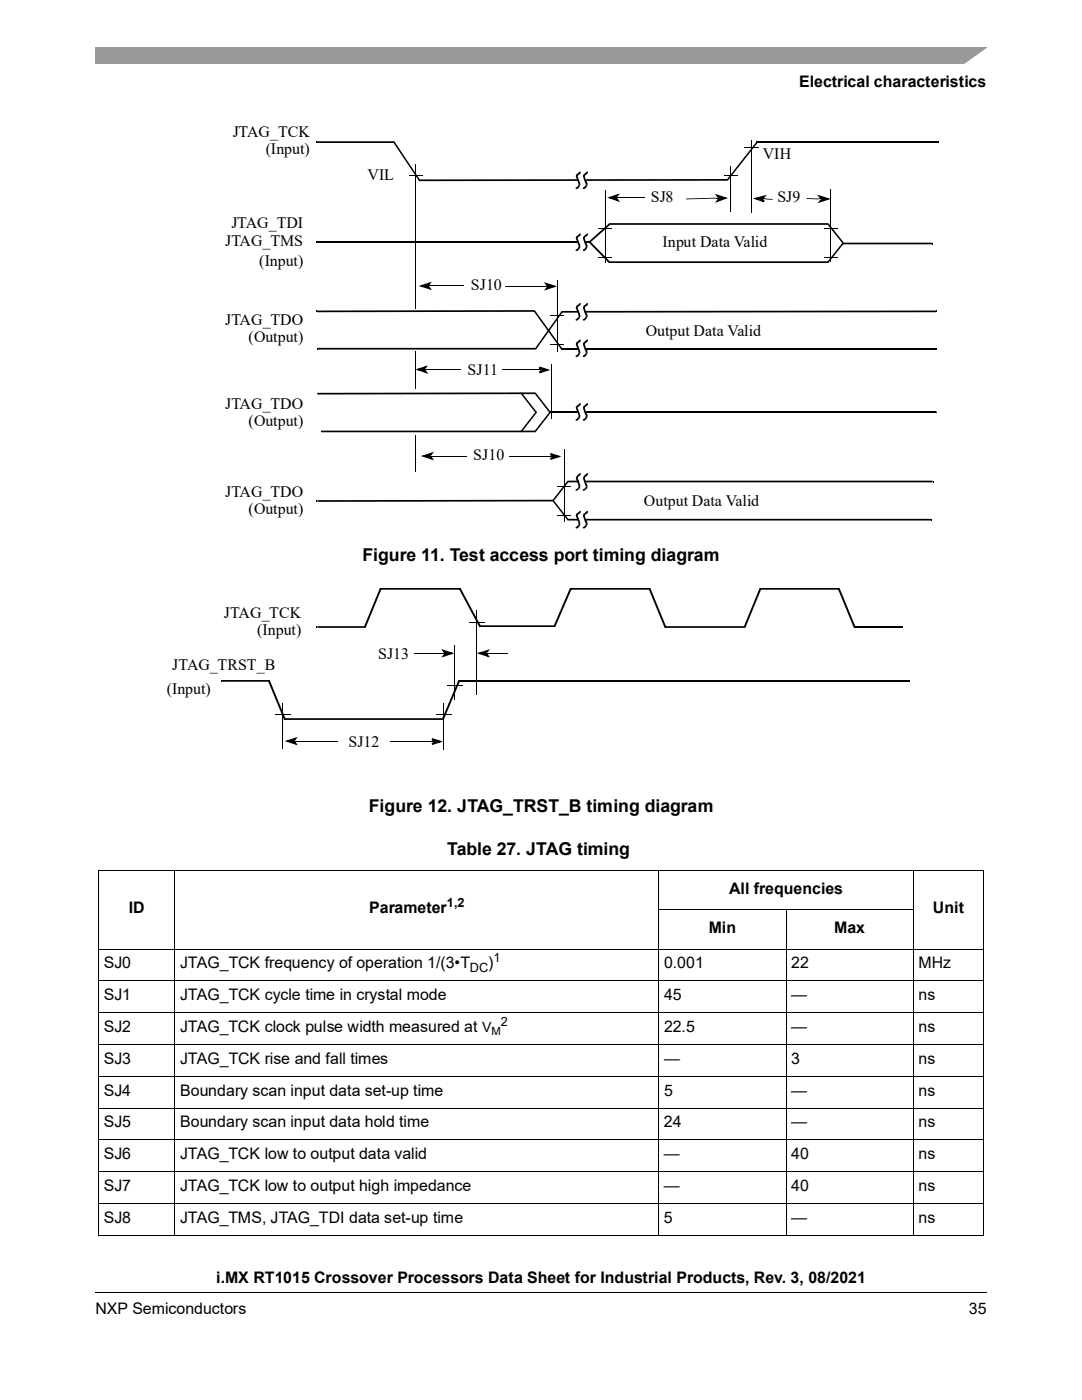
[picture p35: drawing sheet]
<svg xmlns="http://www.w3.org/2000/svg" width="216mm" height="279mm" viewBox="0 0 216 279" stroke-linecap="round" stroke-linejoin="round" font-family="sans-serif">
<defs><g id="words">
<g font-size="3.5">
<text x="72.3" y="111.9">Figure 11. Test access port timing diagram</text>
<text x="73.6" y="162.1">Figure 12. JTAG_TRST_B timing diagram</text>
<text x="89.2" y="170.5">Table 27. JTAG timing</text>
</g>
<g font-size="3.2">
<text x="159.5" y="17.4">Electrical characteristics</text>
<text x="46.4" y="27.3">JTAG_TCK</text>
<text x="53" y="30.8">(Input)</text>
<text x="73.4" y="36">VIL</text>
<text x="152.2" y="31.8">VIH</text>
<text x="129.9" y="40.3">SJ8</text>
<text x="155.1" y="40.3">SJ9</text>
<text x="46.2" y="45.6">JTAG_TDI</text>
<text x="44.9" y="49.1">JTAG_TMS</text>
<text x="51.7" y="53.2">(Input)</text>
<text x="132.2" y="49.4">Input Data Valid</text>
<text x="94" y="57.8">SJ10</text>
<text x="44.9" y="64.9">JTAG_TDO</text>
<text x="49.6" y="68.3">(Output)</text>
<text x="128.8" y="67">Output Data Valid</text>
<text x="93.3" y="74.8">SJ11</text>
<text x="44.9" y="81.6">JTAG_TDO</text>
<text x="49.6" y="85">(Output)</text>
<text x="94.4" y="91.7">SJ10</text>
<text x="44.9" y="99.2">JTAG_TDO</text>
<text x="128.5" y="100.9">Output Data Valid</text>
<text x="49.6" y="102.5">(Output)</text>
<text x="44.7" y="123.3">JTAG_TCK</text>
<text x="51.3" y="126.8">(Input)</text>
<text x="75.5" y="131.4">SJ13</text>
<text x="34.4" y="133.7">JTAG_TRST_B</text>
<text x="33.3" y="138.4">(Input)</text>
<text x="69.6" y="149.2">SJ12</text>
<text x="145.5" y="178.4">All frequencies</text>
<text x="25.7" y="182.3">ID</text>
<text x="73.7" y="182.3">Parameter</text>
<text x="186.1" y="182.3">Unit</text>
<text x="141.4" y="186.2">Min</text>
<text x="166.5" y="186.2">Max</text>
<text x="20.7" y="193.2">SJ0</text>
<text x="36" y="193.2">JTAG_TCK frequency of operation 1/(3•T</text>
<text x="97.4" y="193.2">)</text>
<text x="132.5" y="193.2">0.001</text>
<text x="157.9" y="193.2">22</text>
<text x="183.3" y="193.2">MHz</text>
<text x="20.7" y="199.6">SJ1</text>
<text x="36" y="199.6">JTAG_TCK cycle time in crystal mode</text>
<text x="132.5" y="199.6">45</text>
<text x="157.9" y="199.6">—</text>
<text x="183.3" y="199.6">ns</text>
<text x="20.7" y="205.9">SJ2</text>
<text x="36" y="205.9">JTAG_TCK clock pulse width measured at</text>
<text x="132.5" y="205.9">22.5</text>
<text x="157.9" y="205.9">—</text>
<text x="183.3" y="205.9">ns</text>
<text x="20.7" y="212.3">SJ3</text>
<text x="36" y="212.3">JTAG_TCK rise and fall times</text>
<text x="132.5" y="212.3">—</text>
<text x="157.9" y="212.3">3</text>
<text x="183.3" y="212.3">ns</text>
<text x="20.7" y="218.6">SJ4</text>
<text x="36" y="218.6">Boundary scan input data set-up time</text>
<text x="132.5" y="218.6">5</text>
<text x="157.9" y="218.6">—</text>
<text x="183.3" y="218.6">ns</text>
<text x="20.7" y="225">SJ5</text>
<text x="36" y="225">Boundary scan input data hold time</text>
<text x="132.5" y="225">24</text>
<text x="157.9" y="225">—</text>
<text x="183.3" y="225">ns</text>
<text x="20.7" y="231.3">SJ6</text>
<text x="36" y="231.3">JTAG_TCK low to output data valid</text>
<text x="132.5" y="231.3">—</text>
<text x="157.9" y="231.3">40</text>
<text x="183.3" y="231.3">ns</text>
<text x="20.7" y="237.7">SJ7</text>
<text x="36" y="237.7">JTAG_TCK low to output high impedance</text>
<text x="132.5" y="237.7">—</text>
<text x="157.9" y="237.7">40</text>
<text x="183.3" y="237.7">ns</text>
<text x="20.7" y="244">SJ8</text>
<text x="36" y="244">JTAG_TMS, JTAG_TDI data set-up time</text>
<text x="132.5" y="244">5</text>
<text x="157.9" y="244">—</text>
<text x="183.3" y="244">ns</text>
<text x="43.1" y="256.1">i.MX RT1015 Crossover Processors Data Sheet for Industrial Products, Rev. 3, 08/2021</text>
<text x="19" y="262.3">NXP Semiconductors</text>
<text x="193.3" y="262.3">35</text>
</g>
<text font-size="2.8" x="96.2" y="205.9">V</text>
<g font-size="2.5">
<text x="89.2" y="181">1,2</text>
<text x="98.5" y="192">1</text>
<text x="93.8" y="194">DC</text>
<text x="99.9" y="204.7">2</text>
</g>
<text font-size="2.3" x="98.1" y="206.6">M</text>
</g></defs>
<path d="M19 257.8v.2zM196.8 257.8l.1 .2z" fill="#000"/>
<path d="M19 257.9h177.8" fill="none" stroke="#000" stroke-width=".2"/>
<path d="M19 9.5h177.8v3.2h-177.8z" fill="#999"/>
<path d="M192 13l5.4-3.8h1.3v3.8z" fill-rule="evenodd" fill="#fff"/>
<g fill="none" stroke="#000" stroke-width=".2">
<path d="M83 32.9v61.2M19.6 173.8h176.7M19.6 173.9v72.6M34.9 173.7v72.9M131.5 173.7v72.9M182.3 173.7v72.9M196.3 173.9v72.6M19.6 189.4h176.7M19.6 195.7h176.7M131.3 181.6h51.1M156.9 181.5v65.1M19.6 202.1h176.7"/>
<path d="M19.6 208.4h176.7M19.6 214.8h176.7M19.6 221.1h176.7M19.6 227.5h176.7M19.6 233.8h176.7M19.6 240.2h176.7M19.6 246.5h176.7"/>
</g>
<path d="M82.9 32.8l.2 .1zM82.9 94.1h.2z" fill="#000"/>
<g fill="#fff">
<path d="M82.3 61.7h1.4v8.3h-1.4z"/>
<path d="M82.4 77.8h1.2v8.8h-1.2z"/>
<path d="M82.4 77.6h1.3v.4h-1.3z"/>
<path d="M83.4 77.8h.3v9h-.3z"/>
<path d="M82.2 86.4h1.4v.4h-1.4z"/>
<path d="M82.2 77.6h.3v9h-.3z"/>
</g>
<g fill="#000">
<path d="M63 28.2h.2v.3h-.2zM63.2 28.2h15.5l5.1 7.7-.2 .3v-.4l61.5-.1 .2 .3-61.7 .2-5.1-7.8 .2-.1-.1 .2h-15.4zM81.7 34.9l.1 .2zM84.3 34.9l.1 .2zM120.7 37.9l.2 .1zM144.4 34.9l.1 .2zM151 28.3v-.1l.2 .2-5.9 7.6-.3-.2zM145.7 33.2l.2 .1zM147.1 34.9v.2zM148.6 29.4l.1 .1zM149.9 28l.1 .1zM151.2 29.4l.1 .1z"/>
<path d="M165.7 37.8h.2zM187.4 28.2v.3zM63.2 48.1h.1v.3h-.1zM111.2 56h.1zM117.5 48.2l.3 .2-.1 .1-.3-.2zM119.4 45.5l.1 .1zM119.4 51.4l.1 .2zM120.7 52.4l.2 .1zM117.6 48.1l4.1 4.1-.2 .3-4-4.1zM117.5 48.2l4-3.6 .2 .3-3.9 3.5zM122 45.5l.1 .1zM122 51.4l.1 .2z"/>
<path d="M145.7 42.2l.2 .1zM149.9 42.3l.1 .1zM164.4 51.4l.1 .2zM164.5 45.5l.1 .1zM121.6 44.5h43.6v.4h-43.6zM165.7 52.2l.2 .1zM167 51.4l.1 .2zM167.1 45.5l.1 .1zM168.1 48.5l.2-.2 .1 .1-.3 .2zM165.2 44.5l3.1 3.8-.2 .2-3-3.7zM186 48.4h.2v.4h-.2zM121.6 52.2h43.6v.3l-.1-.3 3-3.8h17.9v.4h-17.9v-.3l.2 .2-3 3.8h-43.8z"/>
<path d="M63.1 62h.1v.3h-.1zM63.2 62h43.6l-.2 .2-43.4 .1zM63.2 69.4h.2v.4h-.2zM63.4 69.4h43.4l.2 .3-43.6 .1zM63.4 78.4h43.5l-.1 .3h-43.4zM63.3 78.5l.1-.1 .2 .2-.2 .1-.2-.1zM103.9 78.4l.1-.1 .1 .2-.1 .2-.2-.2zM103.9 78.6l.2-.2 3 3.8-.3 .2zM112 62.1h.1l.2 .2-5.3 7.4-.2-.2zM106.5 62.1l.3-.1 5.4 7.5-.2 .3zM106.7 78.6l.2-.2 3 3.8-.2 .3zM109.8 62.9l.1 .2z"/>
<path d="M109.8 68.7l.1 .2zM109.9 72.7l.2 .1zM111.2 70l.1 .1zM112.4 62.9l.1 .2zM112.4 68.7l.1 .2zM186.7 69.4h.2v.4h-.2zM186.9 62h.1v.3h-.1zM64.2 85.9h42.6l.1 .3-42.7 .1zM64.1 86l.1-.1 .1 .2-.1 .2-.2-.2zM106.8 82.2l.3 .2-3 3.8-.2-.2zM103.9 86l.1-.1 .1 .2-.1 .2-.2-.2zM109.6 82.2l.1-.1 .2 .3-3 3.8-.2-.2z"/>
<path d="M106.8 82.2l.1-.1 .2 .2-.2 .2-.1-.2zM109.9 83.4l.2 .1zM110.1 99.9l.3-.2 .1 .1-.3 .2zM111.2 96.9v.2zM112.5 89.7h.2zM113.2 96l.3 .2-3.2 3.9-.1-.3zM113.8 96.9l.1 .2zM186.1 95.9h.2v.4h-.2zM113.3 95.9h72.8v.4h-72.8zM186.7 82.2l.1-.1 .1 .2-.1 .2-.2-.2zM63.2 99.8h.1v.4h-.1zM111.2 102.8v.2z"/>
<path d="M112.5 104.1h.2zM110.2 100l.3-.2 3 3.8-.3 .2zM113.8 102.8l.1 .2zM185.8 103.5h.2v.4h-.2zM113.3 103.5h72.5v.4h-72.5z"/>
</g>
<g fill="none" stroke="#000" stroke-width=".2">
<path d="M81.8 35h2.5M120.8 38v14.4M144.5 35h2.6M145.8 33.3v8.9M148.7 29.5h2.5M149.9 28.1v14.2M165.8 37.8v14.4M111.2 56v14M119.5 45.5h2.5M119.5 51.5h2.5M164.5 51.5h2.5M164.6 45.5h2.5"/>
<path d="M109.9 63h2.5M109.9 68.8h2.5M110 72.8v10.6M111.2 97h2.6M112.6 89.7v14.4M111.2 102.9h2.6"/>
</g>
<path d="M151 28.4h36.4M63.3 48.3h54.3M112 69.6h74.7M109.7 82.3h77.1" fill="none" stroke="#000" stroke-width=".34"/>
<path d="M112.1 62.2h74.8M63.3 99.9h47" fill="none" stroke="#000" stroke-width=".42"/>
<g fill="#fff">
<path d="M115.6 35.7h1.1v.5h-1.1z"/>
<circle cx="116.7" cy="36" r=".25"/>
<circle cx="115.6" cy="36" r=".25"/>
</g>
<path d="M114.9 37.5l.1-.1 .1 .2-.1 .2-.2-.2zM114.9 37.5l.5-.4 .3 .2-.6 .5zM115.5 36.7l.3 .1-.1 .5-.3-.2-.1 .1zM115.7 34.3v-.1l.2 .2-.2 .1-.1-.1zM115.1 34.7l.6-.4 .2 .2-.7 .6 .6 1.7h-.3l-.6-1.6zM116.3 37.5l.1-.1 .2 .2-.2 .2-.2-.2zM116.3 37.5l.5-.4 .3 .2-.5 .5zM116.9 36.7l.4 .1-.2 .5-.3-.2v.1zM117.1 34.3l.1-.1 .1 .2-.1 .1-.2-.1zM116.5 34.7l.6-.4 .2 .2-.6 .6 .6 1.7h-.4l-.3-.7-.3-.9z" fill="#000"/>
<g fill="#fff">
<path d="M115.6 48.1h1.1v.5h-1.1z"/>
<circle cx="116.7" cy="48.3" r=".25"/>
<circle cx="115.6" cy="48.3" r=".25"/>
</g>
<path d="M114.9 49.9l.1-.1 .1 .2-.1 .1-.2-.1zM114.9 49.9l.5-.5 .3 .3-.6 .4zM115.5 49.1l.3 .1-.1 .5-.3-.3-.1 .1zM115.7 46.7v-.1l.2 .1-.2 .2-.1-.2zM115.1 47.1l.6-.4 .2 .2-.7 .6 .6 1.7h-.3l-.6-1.6zM116.3 49.9l.1-.1 .2 .2-.2 .1-.2-.1zM116.3 49.9l.5-.5 .3 .3-.5 .4zM116.9 49.1l.4 .1-.2 .5-.3-.3v.1zM117.1 46.7l.1-.1 .1 .1-.1 .2-.2-.2zM116.5 47.1l.6-.4 .2 .2-.6 .6 .6 1.7h-.4l-.3-.8-.3-.8z" fill="#000"/>
<g fill="#fff">
<path d="M115.6 62h1.1v.5h-1.1z"/>
<circle cx="116.7" cy="62.2" r=".25"/>
<circle cx="115.6" cy="62.2" r=".25"/>
</g>
<path d="M114.9 63.8l.1-.1 .1 .1-.1 .2-.2-.2zM114.9 63.8l.5-.5 .3 .3-.6 .4zM115.5 63l.3 .1-.1 .5-.3-.3-.1 .1zM115.7 60.5l.2 .1-.2 .2-.1-.2zM115.1 61l.6-.5 .2 .3-.7 .6 .6 1.7h-.3l-.6-1.6zM116.3 63.8l.1-.1 .2 .1-.2 .2-.2-.2zM116.3 63.8l.5-.5 .3 .3-.5 .4zM116.9 63l.4 .1-.2 .5-.3-.3v.1zM117.1 60.5h.1l.1 .1-.1 .2-.2-.2zM116.5 61l.6-.5 .2 .3-.6 .6 .6 1.7h-.4l-.3-.8-.3-.8z" fill="#000"/>
<g fill="#fff">
<path d="M115.6 69.3h1.1v.5h-1.1z"/>
<circle cx="116.7" cy="69.5" r=".25"/>
<circle cx="115.6" cy="69.5" r=".25"/>
</g>
<path d="M114.9 71l.1-.1 .1 .2-.1 .2-.2-.2zM114.9 71l.5-.4 .3 .3-.6 .4zM115.5 70.3l.3 .1-.1 .5-.3-.3-.1 .1zM115.7 67.8v-.1l.2 .2-.2 .2-.1-.2zM115.1 68.2l.6-.4 .2 .3-.7 .6 .6 1.7h-.3l-.6-1.7zM116.3 71l.1-.1 .2 .2-.2 .2-.2-.2zM116.3 71l.5-.4 .3 .3-.5 .4zM116.9 70.3l.4 .1-.2 .5-.3-.3v.1zM117.1 67.8l.1-.1 .1 .2-.1 .2-.2-.2zM116.5 68.2l.6-.4 .2 .3-.6 .6 .6 1.7h-.4l-.3-.8-.3-.9z" fill="#000"/>
<g fill="#fff">
<path d="M115.6 82h1.1v.5h-1.1z"/>
<circle cx="116.7" cy="82.2" r=".25"/>
<circle cx="115.6" cy="82.2" r=".25"/>
</g>
<path d="M114.9 83.7l.1-.1 .1 .2-.1 .2-.2-.2zM114.9 83.7l.5-.4 .3 .3-.6 .4zM115.5 83l.3 .1-.1 .5-.3-.3-.1 .1zM115.7 80.5v-.1l.2 .2-.2 .2-.1-.2zM115.1 80.9l.6-.4 .2 .3-.7 .6 .6 1.7h-.3l-.6-1.7zM116.3 83.7l.1-.1 .2 .2-.2 .2-.2-.2zM116.3 83.7l.5-.4 .3 .3-.5 .4zM116.9 83l.4 .1-.2 .5-.3-.3v.1zM117.1 80.5l.1-.1 .1 .2-.1 .2-.2-.2zM116.5 80.9l.6-.4 .2 .3-.6 .6 .6 1.7h-.4l-.3-.8-.3-.9z" fill="#000"/>
<g fill="#fff">
<path d="M115.6 95.9h1.1v.5h-1.1z"/>
<circle cx="116.7" cy="96.2" r=".25"/>
<circle cx="115.6" cy="96.2" r=".25"/>
</g>
<path d="M114.9 97.7l.1-.1 .1 .2-.1 .2-.2-.2zM114.9 97.7l.5-.3 .2 .2-.5 .4zM115.5 97l.3 .1-.2 .5-.2-.2h-.1zM115.7 94.5v-.1l.2 .2-.2 .1-.1-.1zM115.1 94.9l.6-.4 .2 .2-.5 .4-.2 .4v-.2l.6 1.8h-.3l-.6-1.6zM116.3 97.7l.1-.1 .2 .2-.2 .2-.2-.2zM116.3 97.7l.5-.3 .2 .2-.5 .4zM116.9 97l.4 .1-.3 .5-.2-.2zM117.1 94.5l.1-.1 .1 .2-.1 .1-.2-.1zM116.6 94.9l.5-.4 .2 .2-.5 .4-.1 .3 .6 1.7h-.4l-.6-1.6z" fill="#000"/>
<g fill="#fff">
<path d="M115.6 103.5h1.1v.5h-1.1z"/>
<circle cx="116.7" cy="103.7" r=".25"/>
<circle cx="115.6" cy="103.7" r=".25"/>
</g>
<g fill="#000">
<path d="M121.2 39.5l2.5-.9-.4 .5-1.6 .5v-.3l1.6 .5-.1 .3-.5-.6 .2-.2 .8 1zM122.5 39.4l.6-.6 .3 .2-.5 .5zM122.8 39.4h.7v.1h-.7zM142.9 39.5h.6v.1h-.6zM142.7 38.7l2.6 .8-2.6 1 .4-.5 1.6-.6 .1 .3-1.7-.5 .1-.3 .5 .6-.3 .2zM150.2 39.6l2.9-.7-.5 .5-1.7 .4-.1-.3 1.7 .5-.2 .3-.4-.5 .2-.3 .5 .5-.2 .4zM152.1 39.6h.6v.2h-.6zM151.9 39.5l.5-.5 .3 .3-.6 .5-.3-.1zM152.7 39.6l1.5 .1v.2l-1.5-.1zM163.4 39.6h.6v.2h-.6zM163.1 38.9l2.7 .8-2.7 .9 .5-.6 1.6-.5 .1 .4-1.7-.5 .1-.4 .5 .6-.3 .3zM83.6 57.1l2.6-.9-.4 .5-1.6 .5-.1-.3 1.7 .5-.1 .3-.5-.6 .2-.2 .8 1z"/>
<path d="M85 57l.6-.6 .2 .2-.4 .5zM85.3 57h.6v.1h-.6zM108.8 57.1h.6v.1h-.6zM109.3 57.1l.4 .1-.6 .6-.2-.2zM108.5 56.3l2.7 .8-2.7 .9 .5-.5 1.6-.5 .1 .3-1.7-.5v-.3l.6 .6-.3 .2zM143.4 39.5h.4l-.5 .7-.3-.2zM163.9 39.6l.3 .1-.5 .6-.2-.2zM82.9 73.7l2.5-.8-.4 .5-1.5 .5-.1-.3 1.6 .5-.1 .3-.5-.6 .3-.2 .7 1zM84.2 73.7l.6-.6 .3 .2-.4 .5zM84.6 73.7h.7v.1h-.7zM107.4 73.7h.7v.2h-.7zM107.5 74.3l.5-.6 .5 .2-.7 .6z"/>
<path d="M107.7 73.2l2.1 .6-2.1 .7-.2-.2 .3 .2-.2-.3 1.6-.5 .1 .3-1.7-.5 .2-.3 .5 .5-.3 .3-.5-.5zM84 91l2.6-.8-.4 .5-1.6 .5-.1-.4 1.7 .6-.1 .3-.5-.6 .2-.3 .8 1.1zM85.4 90.9l.6-.6 .3 .3-.5 .5zM85.8 90.9h.6v.2h-.6zM109.6 91h.7v.2h-.7zM109.7 91.5l.5-.5 .5 .2-.7 .6zM109.9 90.4l2.1 .7-2.1 .7-.2-.3 .3 .3-.2-.4 1.6-.5 .1 .4-1.7-.5 .2-.3 .5 .5-.3 .3-.5-.5zM114.9 105.2h.1l.1 .1-.1 .2-.2-.2zM114.9 105.2l.5-.4 .3 .3-.6 .4zM115.5 104.5l.3 .1-.1 .5-.3-.3-.1 .1zM115.7 102v-.1l.2 .2-.2 .2-.1-.2zM115.1 102.4l.6-.4 .2 .3-.7 .6 .6 1.7h-.3l-.6-1.6z"/>
<path d="M116.3 105.2h.1l.2 .1-.2 .2-.2-.2zM116.3 105.2l.5-.4 .3 .3-.5 .4zM116.9 104.5l.4 .1-.2 .5-.3-.3v.1zM117.1 102l.1-.1 .1 .2-.1 .2-.2-.2zM116.5 102.4l.6-.4 .2 .3-.6 .6 .6 1.7h-.4l-.3-.8-.3-.8zM167.2 117.6l.4-.2 3.1 7.6-.2 .3h-.2zM44 135.7h.2v.4h-.2zM44.2 135.7h9.6l3.2 7.7-.2 .3v-.4h31.6l.2 .4h-32l-3.1-7.7 .3-.2-.1 .3h-9.5zM63.2 125h.1v.3h-.1zM63.3 125h9.5l.2 .2-.4-.2 3.2-7.7h16.1l4 7.6-.1 .2v-.3h14.9l.1 .2-.3-.1 3.2-7.6h16.1l3.1 7.7-.1 .3v-.3h15.8l.2 .2-.4-.2 3.1-7.7h16.1l-.2 .4h-15.7v-.4l.2 .3-3.1 7.7h-16.2l-3.1-7.7 .3-.2-.2 .3h-15.7v-.4l.1 .3-3.2 7.5h-15.1l-4.1-7.5 .3-.2-.1 .3h-15.9v-.4l.2 .3-3.1 7.7h-9.7zM88.3 130.3h.6v.2h-.6zM88.8 130.3l.4 .2-.6 .6-.2-.3z"/>
<path d="M88.1 129.5l2.6 .9-2.6 .8 .4-.5 1.6-.5 .1 .4-1.7-.6 .1-.3 .5 .6-.3 .3zM89.2 136.8l.1 .2zM90.7 128.9h.1zM90.7 139.6l.1 .1zM92.2 136.8l.1 .2zM93.6 124.2v.2zM95.1 121.7l.1 .1zM95.1 138.6l.1 .1zM96.6 124.2l.1 .2zM95.2 130.4l2.6-.9-.4 .5-1.6 .6-.1-.4 1.7 .5-.1 .4-.5-.6 .2-.3 .8 1zM96.6 130.3l.6-.6 .2 .3-.4 .5zM96.9 130.3h.6v.2h-.6z"/>
<path d="M180 125h.2v.3h-.2zM181.4 135.7h.1v.4h-.1zM54.9 142.5l.1 .2zM56.3 140.3l.2 .1zM56.3 149.4l.2 .1zM57.9 142.5l.1 .2zM56.8 147.9l2.6-.8-.4 .5-1.6 .5-.1-.4 1.7 .5-.1 .4-.5-.6 .3-.3 .7 1.1zM58.2 147.8l.6-.6 .3 .3-.4 .5zM58.6 147.8h.6v.2h-.6zM86 147.9h.7v.2h-.7zM86.1 148.4l.5-.5 .4 .2-.6 .6zM86.3 147.3l2.1 .7-2.1 .7-.2-.3 .3 .3-.2-.4 1.6-.5 .1 .4-1.7-.5 .2-.3 .5 .5-.3 .3-.5-.5z"/>
<path d="M87 142.5l.1 .2zM91.4 135.7h.2l.2 .3-3.2 7.6-.4-.2zM88.4 140.4l.2 .1zM88.4 149.6l.2 .1zM90 142.5l.1 .2z"/>
</g>
<g fill="#000">
<path d="M121.7 39.5l1.6-.6-.5 .6 .5 .5z" fill-rule="evenodd"/>
<path d="M143.1 39l1.6 .5-1.6 .6 .4-.6z" fill-rule="evenodd"/>
<path d="M150.9 39.6l1.7-.4-.5 .5 .4 .5z" fill-rule="evenodd"/>
<path d="M163.6 39.2l1.6 .5-1.6 .5 .4-.5z" fill-rule="evenodd"/>
<path d="M84.2 57.1l1.6-.5-.5 .5 .5 .5z" fill-rule="evenodd"/>
<path d="M109 56.6l1.6 .5-1.6 .6 .4-.6z" fill-rule="evenodd"/>
<path d="M83.5 73.7l1.5-.5-.4 .5 .4 .6z" fill-rule="evenodd"/>
<path d="M107.6 73.3l1.6 .5-1.6 .5 .5-.5z" fill-rule="evenodd"/>
<path d="M84.6 91l1.6-.5-.4 .5 .4 .5z" fill-rule="evenodd"/>
<path d="M109.8 90.6l1.6 .5-1.6 .5 .5-.5z" fill-rule="evenodd"/>
<path d="M88.5 129.9l1.6 .5-1.6 .5 .4-.5z" fill-rule="evenodd"/>
<path d="M95.8 130.4l1.6-.5-.5 .5 .5 .5z" fill-rule="evenodd"/>
<path d="M57.4 147.9l1.6-.5-.4 .5 .4 .5z" fill-rule="evenodd"/>
<path d="M86.2 147.5l1.6 .5-1.6 .5 .5-.5z" fill-rule="evenodd"/>
</g>
<g fill="none" stroke="#000" stroke-width=".2">
<path d="M123.5 39.5h5M85.9 57.1h6.6M100.9 57.1h7.9M85.3 73.7h6.6M100.2 73.8h7.2M86.4 91h6.8M101.6 91.1h8M82.7 130.4h5.6M89.3 136.9h2.9M90.8 128.9v10.7M93.6 124.3h3M95.2 121.8v16.8"/>
<path d="M97.5 130.4h3.8M55 142.6h2.9M56.4 140.4v9M59.2 147.9h8.2M77.8 148h8.2M87.1 142.6h2.9M88.5 140.5v9.1"/>
</g>
<path d="M136.9 39.6h6M91.6 135.9h89.8M170.5 125.1h9.5" fill="none" stroke="#000" stroke-width=".34"/>
<path d="M160.9 39.7h2.5" fill="none" stroke="#000" stroke-width=".25"/>
<use href="#words"/>
</svg>
